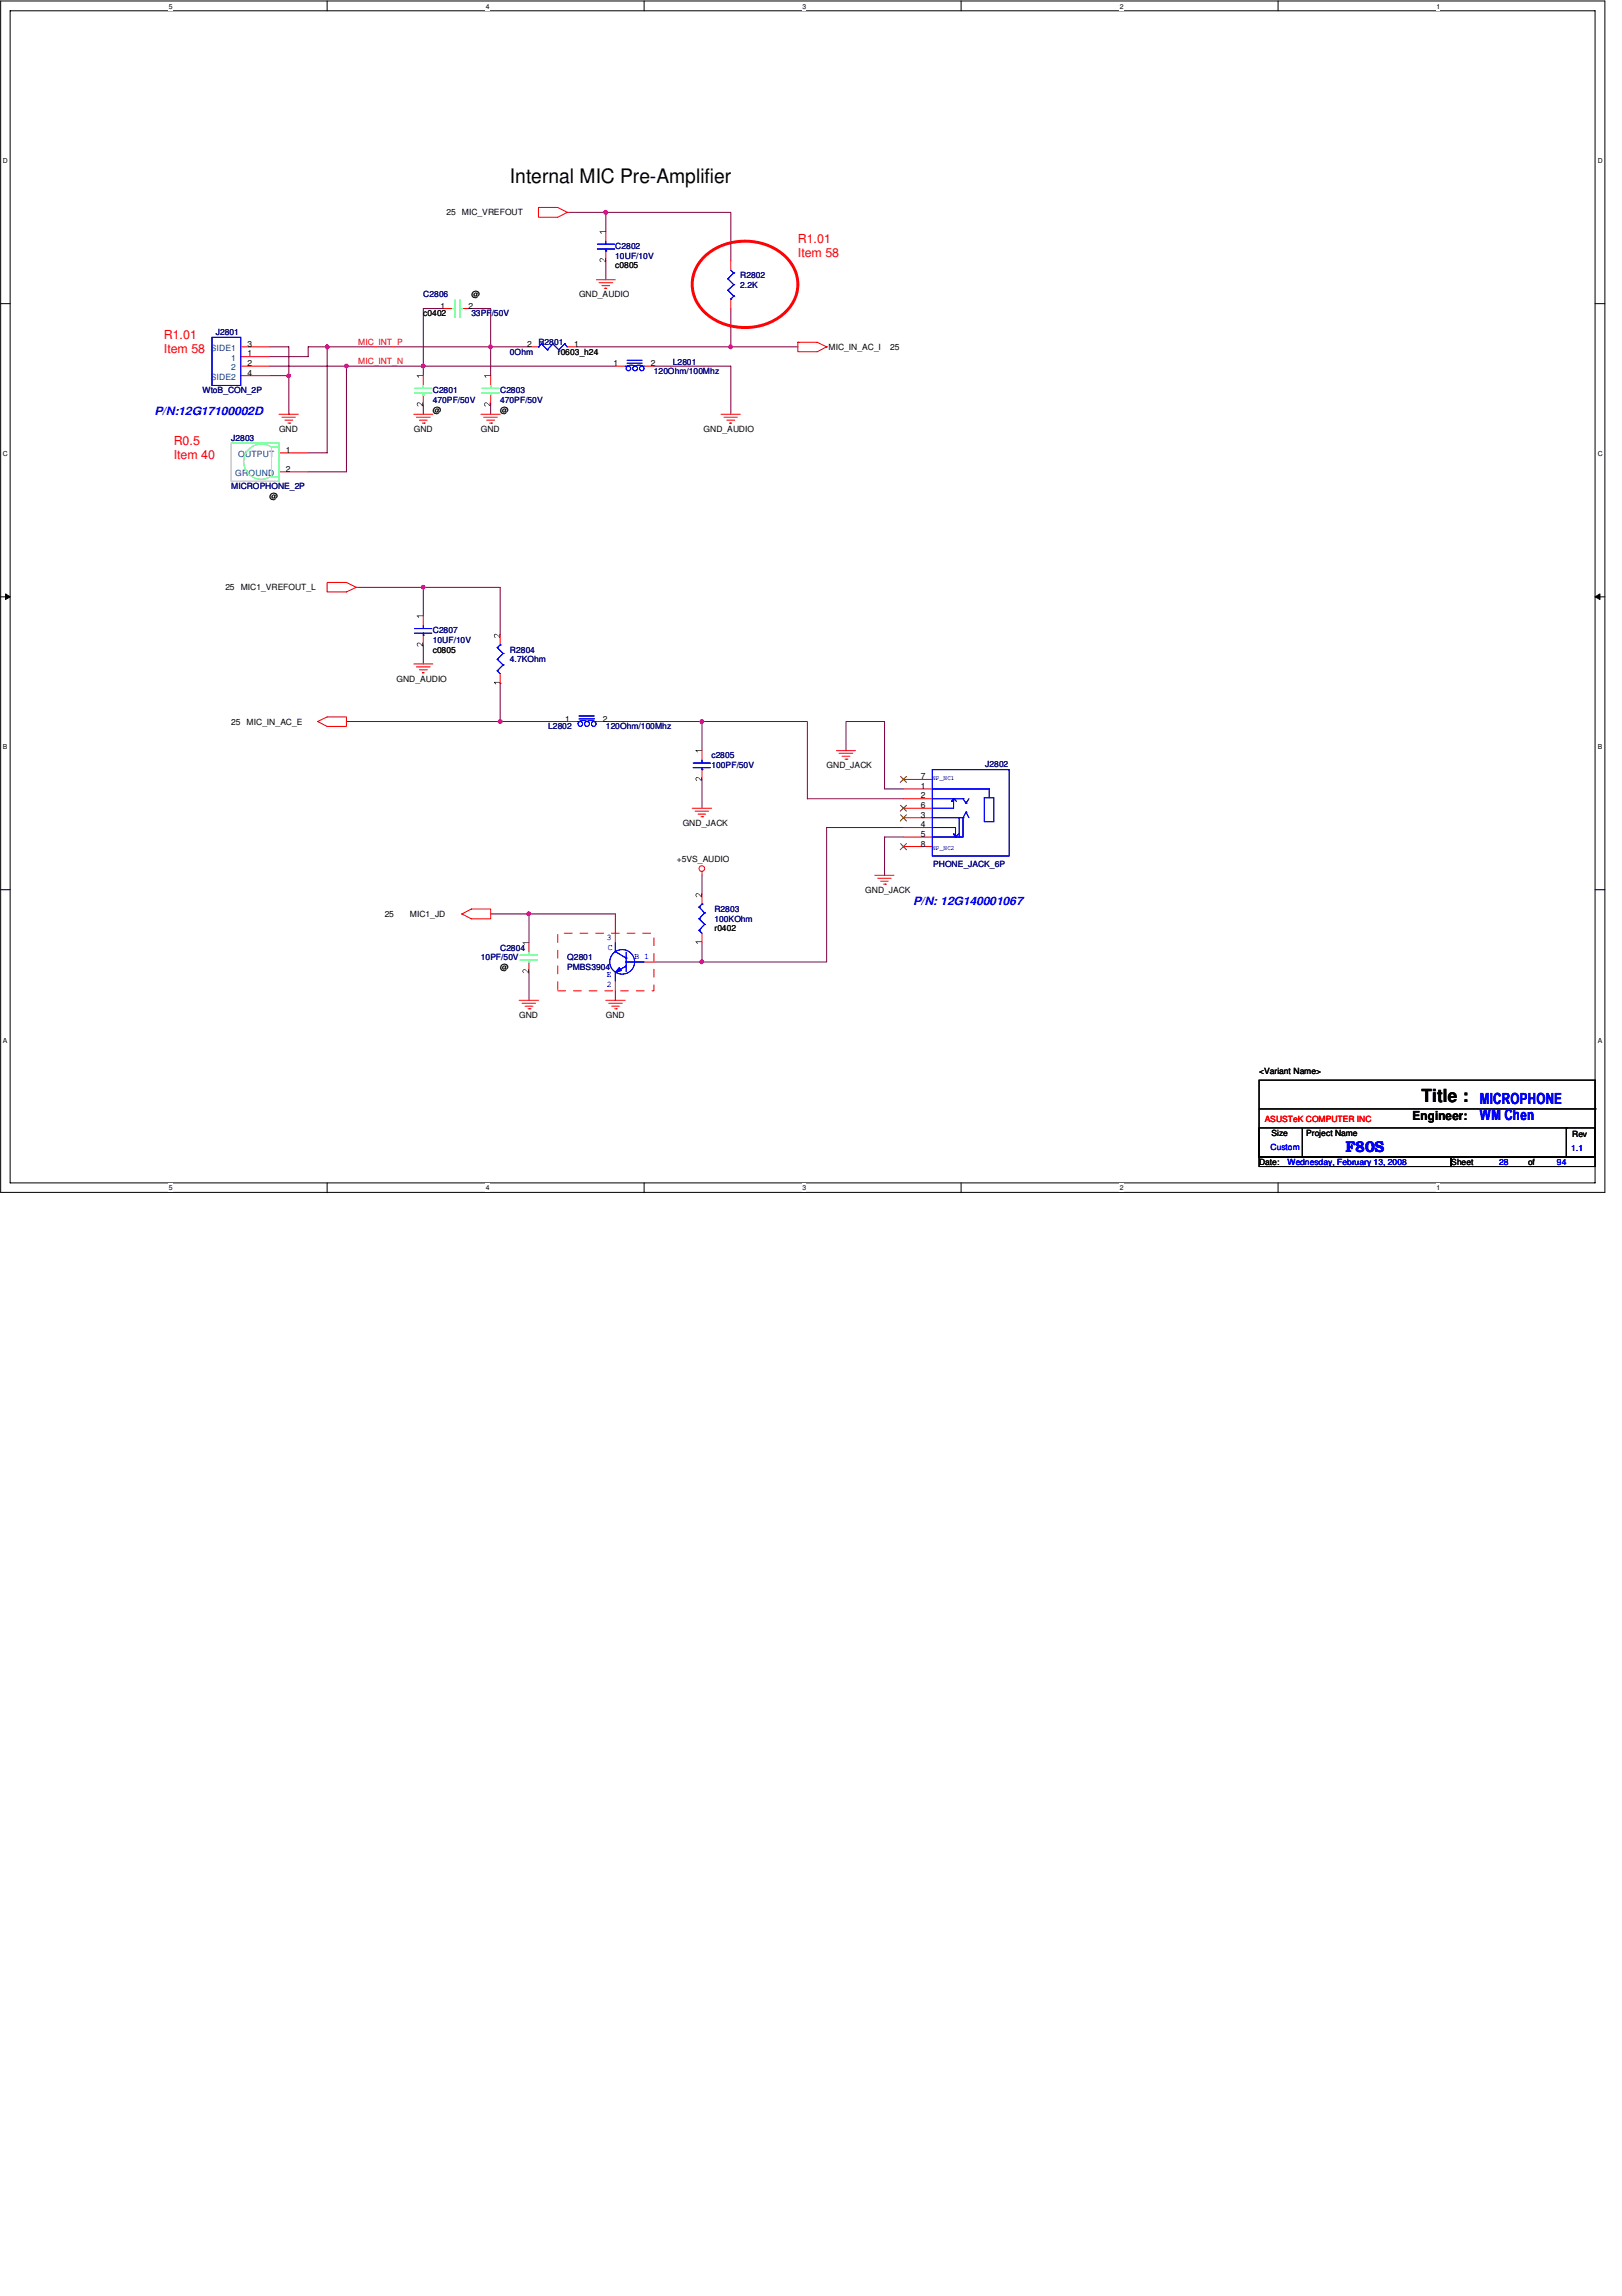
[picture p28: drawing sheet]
<svg xmlns="http://www.w3.org/2000/svg" width="210mm" height="297mm" viewBox="0 0 210 297" stroke-linecap="round" stroke-linejoin="round" font-family="sans-serif">
<defs><g id="words">
<text font-size="2.6" x="66" y="23.6">Internal MIC Pre-Amplifier</text>
<text font-size="2.3" x="183.9" y="142.5">Title :</text>
<g font-size="2" fill="#00f">
<text x="191.5" y="142.8">MICROPHONE</text>
<text x="174.1" y="149.1">F80S</text>
<text x="191.5" y="144.9">WM Chen</text>
</g>
<g font-size="1.6" fill="#f00">
<text x="103.3" y="31.4">R1.01</text>
<text x="103.3" y="33.2">Item 58</text>
<text x="21.2" y="43.8">R1.01</text>
<text x="21.2" y="45.6">Item 58</text>
<text x="22.5" y="57.5">R0.5</text>
<text x="22.5" y="59.4">Item 40</text>
</g>
<text font-size="1.6" x="182.8" y="144.9">Engineer:</text>
<g font-size="1.5" fill="#00f">
<text x="20" y="53.7">P/N:12G17100002D</text>
<text x="118.2" y="117.1">P/N: 12G140001067</text>
</g>
<g font-size="1.1">
<text x="57.8" y="27.9">25</text>
<text x="59.8" y="27.9">MIC_VREFOUT</text>
<text x="79.6" y="34.7">c0805</text>
<text x="54.8" y="40.9">c0402</text>
<text x="57" y="39.9">1</text>
<text x="60.6" y="39.9">2</text>
<text x="61" y="38.4">@</text>
<text x="74.9" y="38.4">GND_AUDIO</text>
<text x="32" y="46.1">1</text>
<text x="32" y="47.4">2</text>
<text x="32" y="44.9">3</text>
<text x="68.2" y="44.9">2</text>
<text x="72.2" y="45.9">r0603_h24</text>
<text x="74.3" y="44.9">1</text>
<text x="79.4" y="47.4">1</text>
<text x="84.2" y="47.4">2</text>
<text x="107.2" y="45.3">MIC_IN_AC_I</text>
<text x="115.2" y="45.3">25</text>
<text x="32" y="48.6">4</text>
<text x="56" y="53.4">@</text>
<text x="64.7" y="53.4">@</text>
<text x="36.1" y="55.8">GND</text>
<text x="37" y="58.5">1</text>
<text x="53.6" y="55.8">GND</text>
<text x="62.2" y="55.8">GND</text>
<text x="91.1" y="55.8">GND_AUDIO</text>
<text x="34.9" y="64.6">@</text>
<text x="37" y="61">2</text>
<text x="29.2" y="76.4">25</text>
<text x="31.2" y="76.4">MIC1_VREFOUT_L</text>
<text x="51.3" y="88.2">GND_AUDIO</text>
<text x="56" y="84.5">c0805</text>
<text x="29.9" y="93.8">25</text>
<text x="31.9" y="93.8">MIC_IN_AC_E</text>
<text x="73.2" y="93.3">1</text>
<text x="78" y="93.3">2</text>
<text x="107" y="99.4">GND_JACK</text>
<text x="119.2" y="100.8">7</text>
<text x="88.3" y="106.8">GND_JACK</text>
<text x="119.2" y="102.1">1</text>
<text x="119.2" y="107">4</text>
<text x="119.2" y="105.8">3</text>
<text x="119.2" y="104.5">6</text>
<text x="119.2" y="103.3">2</text>
<text x="87.6" y="111.5">+5VS_AUDIO</text>
<text x="119.2" y="108.3">5</text>
<text x="119.2" y="109.5">8</text>
<text x="49.8" y="118.6">25</text>
<text x="53" y="118.6">MIC1_JD</text>
<text x="112" y="115.5">GND_JACK</text>
<text x="64.7" y="125.5">@</text>
<text x="92.5" y="120.5">r0402</text>
<text x="67.2" y="131.7">GND</text>
<text x="78.4" y="131.7">GND</text>
<text x="162.9" y="138.9">&lt;Variant Name&gt;</text>
<text x="164.5" y="146.9">Size</text>
<text x="169" y="146.9">Project Name</text>
<text x="203.5" y="147.1">Rev</text>
<text x="162.9" y="150.7">Date:</text>
<text x="187.8" y="150.7">Sheet</text>
<text x="197.7" y="150.7">of</text>
</g>
<g font-size="1.1" fill="#000080">
<text x="79.6" y="32.2">C2802</text>
<text x="79.6" y="33.5">10UF/10V</text>
<text x="95.8" y="36">R2802</text>
<text x="54.8" y="38.4">C2806</text>
<text x="61" y="40.9">33PF/50V</text>
<text x="95.8" y="37.2">2.2K</text>
<text x="27.9" y="43.4">J2801</text>
<text x="66" y="45.9">0Ohm</text>
<text x="69.7" y="44.7">R2801</text>
<text x="87.1" y="47.2">L2801</text>
<text x="26.2" y="50.9">WtoB_CON_2P</text>
<text x="56" y="50.9">C2801</text>
<text x="56" y="52.1">470PF/50V</text>
<text x="64.7" y="50.9">C2803</text>
<text x="64.7" y="52.1">470PF/50V</text>
<text x="84.6" y="48.4">120Ohm/100Mhz</text>
<text x="29.9" y="57.1">J2803</text>
<text x="29.9" y="63.3">MICROPHONE_2P</text>
<text x="56" y="82">C2807</text>
<text x="56" y="83.2">10UF/10V</text>
<text x="66" y="84.5">R2804</text>
<text x="66" y="85.7">4.7KOhm</text>
<text x="71" y="94.4">L2802</text>
<text x="78.4" y="94.4">120Ohm/100Mhz</text>
<text x="92.1" y="98.1">c2805</text>
<text x="92.1" y="99.4">100PF/50V</text>
<text x="127.5" y="99.2">J2802</text>
<text x="120.8" y="112.1">PHONE_JACK_6P</text>
<text x="92.5" y="118">R2803</text>
<text x="92.5" y="119.3">100KOhm</text>
<text x="62.2" y="124.2">10PF/50V</text>
<text x="64.7" y="123">C2804</text>
<text x="73.4" y="124.2">Q2801</text>
<text x="73.4" y="125.5">PMBS3904</text>
</g>
<g font-size="1.1" fill="#004080">
<text x="27.3" y="45.4">SIDE1</text>
<text x="29.9" y="46.7">1</text>
<text x="29.9" y="47.9">2</text>
<text x="27.3" y="49.1">SIDE2</text>
<text x="30.8" y="59.1">OUTPUT</text>
<text x="30.4" y="61.6">GROUND</text>
</g>
<g font-size="1.1" fill="#f00">
<text x="46.4" y="44.6">MIC_INT_P</text>
<text x="46.4" y="47.1">MIC_INT_N</text>
<text x="163.7" y="145.2">ASUSTeK COMPUTER INC</text>
</g>
<g font-size="1.1" fill="#00f">
<text x="78.5" y="121.6">3</text>
<text x="78.7" y="122.9">C</text>
<text x="82.1" y="124.1">B 1</text>
<text x="78.5" y="126.4">E</text>
<text x="78.5" y="127.7">2</text>
<text x="164.4" y="148.7">Custom</text>
<text x="203.3" y="148.8">1.1</text>
<text x="166.6" y="150.7">Wednesday, February 13, 2008</text>
<text x="194" y="150.7">28</text>
<text x="201.5" y="150.7">94</text>
</g>
<g font-size=".9">
<text x="21.8" y="1.1">5</text>
<text x="62.9" y="1.1">4</text>
<text x="103.8" y="1.1">3</text>
<text x="144.9" y="1.1">2</text>
<text x="185.9" y="1.1">1</text>
<text x=".4" y="21.1">D</text>
<text x="206.8" y="21.1">D</text>
<text x=".4" y="59.1">C</text>
<text x="206.8" y="59.1">C</text>
<text x=".4" y="96.9">B</text>
<text x="206.8" y="96.9">B</text>
<text x=".4" y="134.9">A</text>
<text x="206.8" y="134.9">A</text>
<text x="21.8" y="154">5</text>
<text x="62.9" y="154">4</text>
<text x="103.8" y="154">3</text>
<text x="144.9" y="154">2</text>
<text x="185.9" y="154">1</text>
</g>
<g font-size=".8" fill="#00f">
<text x="120.6" y="100.9">NP_NC1</text>
<text x="120.6" y="110">NP_NC2</text>
</g>
</g></defs>
<path d="M.1 .1h207.6v154.2h-207.6zM1.3 1.4h205.1v151.6h-205.1z" fill="none" stroke="#000" stroke-width=".13"/>
<g fill="#fff">
<path d="M21.8 .3h.6v1h-.6z"/>
<path d="M21.8 153.2h.6v1h-.6z"/>
</g>
<path d="M42.3 .1v1.3M42.3 153v1.3" fill="none" stroke="#000" stroke-width=".13"/>
<g fill="#fff">
<path d="M62.8 .3h.6v1h-.6z"/>
<path d="M62.8 153.2h.6v1h-.6z"/>
</g>
<path d="M83.4 .1v1.3M83.4 153v1.3" fill="none" stroke="#000" stroke-width=".13"/>
<g fill="#fff">
<path d="M103.8 .3h.6v1h-.6z"/>
<path d="M103.8 153.2h.6v1h-.6z"/>
</g>
<path d="M124.4 .1v1.3M124.4 153v1.3" fill="none" stroke="#000" stroke-width=".13"/>
<g fill="#fff">
<path d="M144.9 .3h.5v1h-.5z"/>
<path d="M144.9 153.2h.5v1h-.5z"/>
</g>
<path d="M165.4 .1v1.3M165.4 153v1.3" fill="none" stroke="#000" stroke-width=".13"/>
<g fill="#fff">
<path d="M185.9 .3h.5v1h-.5z"/>
<path d="M185.9 153.2h.5v1h-.5z"/>
<path d="M.4 20.3h.7v1h-.7z"/>
<path d="M206.7 20.3h.7v1h-.7z"/>
<path d="M.4 58.2h.7v1.1h-.7z"/>
<path d="M206.7 58.2h.7v1.1h-.7z"/>
</g>
<path d="M.1 39.3h1.2M206.4 39.3h1.3" fill="none" stroke="#000" stroke-width=".13"/>
<g fill="#fff">
<path d="M.4 96.1h.6v1.1h-.6z"/>
<path d="M206.7 96.1h.6v1.1h-.6z"/>
</g>
<path d="M.1 77.2h1.2M.7 76.8l.6 .4-.6 .4zM206.4 77.2l.7-.4v.8zM206.4 77.2h1.3" fill="none" stroke="#000" stroke-width=".13"/>
<path d="M.7 76.8l.6 .4-.6 .4zM206.4 77.2l.7-.4v.8z" fill="#000"/>
<g fill="#fff">
<path d="M.4 134h.6v1.1h-.6z"/>
<path d="M206.7 134h.6v1.1h-.6z"/>
</g>
<path d="M.1 115.1h1.2M206.4 115.1h1.3" fill="none" stroke="#000" stroke-width=".13"/>
<path d="M94.6 44.9h.1M94.6 44.9h8.7" fill="none" stroke="#800040" stroke-width=".13"/>
<circle cx="94.5" cy="44.9" r=".25" fill="#f0f"/>
<circle cx="94.5" cy="44.9" r=".25" fill="none" stroke="#f0f" stroke-width=".13"/>
<path d="M63.5 44.9h.1M63.5 44.9h5" fill="none" stroke="#800040" stroke-width=".13"/>
<circle cx="63.5" cy="44.9" r=".25" fill="#f0f"/>
<circle cx="63.5" cy="44.9" r=".25" fill="none" stroke="#f0f" stroke-width=".13"/>
<path d="M54.8 39.9h2.5M61 39.9h2.5v5M78.4 27.5h16.2v6.2M78.4 27.5h.1M78.4 27.5v2.5M78.4 33.7v2.5M54.8 47.4v1.2M84.6 47.4h10v6.2" fill="none" stroke="#800040" stroke-width=".13"/>
<circle cx="78.4" cy="27.5" r=".24" fill="#f0f"/>
<circle cx="78.4" cy="27.5" r=".24" fill="none" stroke="#f0f" stroke-width=".13"/>
<path d="M94.6 39.9v5h-19.9M42.3 44.9h21.2v3.7M42.3 44.9h.1M54.8 52.4v1.2M63.5 52.4v1.2" fill="none" stroke="#800040" stroke-width=".13"/>
<circle cx="42.3" cy="44.9" r=".25" fill="#f0f"/>
<circle cx="42.3" cy="44.9" r=".25" fill="none" stroke="#f0f" stroke-width=".13"/>
<path d="M73.4 27.5h5M54.8 47.4h.1M54.8 47.4h24.8" fill="none" stroke="#800040" stroke-width=".13"/>
<path d="M54.6 47.2l.2-.1 .1 .1v.3h-.3z" fill-rule="evenodd" fill="#f0f"/>
<path d="M54.6 47.2l.2-.1 .1 .1v.3h-.3z" fill="none" stroke="#f0f" stroke-width=".13"/>
<path d="M109.5 97.1v-3.8h5v8.8M116.9 107.1h-9.9v17.4h-16.2M90.8 124.5h.1" fill="none" stroke="#800040" stroke-width=".13"/>
<path d="M90.7 124.3h.3l.1 .1-.1 .2-.2 .1-.1-.1z" fill-rule="evenodd" fill="#f0f"/>
<path d="M90.7 124.3h.3l.1 .1-.1 .2-.2 .1-.1-.1z" fill="none" stroke="#f0f" stroke-width=".13"/>
<path d="M90.8 93.3h13.7v10h12.4M90.8 93.3h.1M79.6 118.2v2.5M116.9 108.3h-2.4v4.9" fill="none" stroke="#800040" stroke-width=".13"/>
<circle cx="90.8" cy="93.3" r=".25" fill="#f0f"/>
<circle cx="90.8" cy="93.3" r=".25" fill="none" stroke="#f0f" stroke-width=".13"/>
<path d="M68.5 118.2h.1M68.5 118.2h11.1M90.8 113.2v2.5M68.5 125.7v3.7M84.6 124.5h6.2" fill="none" stroke="#800040" stroke-width=".13"/>
<path d="M68.3 118h.3l.1 .2-.1 .2h-.2h-.1z" fill-rule="evenodd" fill="#f0f"/>
<path d="M68.3 118h.3l.1 .2-.1 .2h-.2h-.1z" fill="none" stroke="#f0f" stroke-width=".13"/>
<path d="M54.8 76h.1M54.8 76v3.7M54.8 76h9.9M68.5 118.2v3.8M90.8 100.8v3.8" fill="none" stroke="#800040" stroke-width=".13"/>
<path d="M54.6 75.8h.3v.3l-.3 .1-.1-.3z" fill-rule="evenodd" fill="#f0f"/>
<path d="M54.6 75.8h.3v.3l-.3 .1-.1-.3z" fill="none" stroke="#f0f" stroke-width=".13"/>
<path d="M54.8 83.4v2.5M64.7 88.4h.1M64.7 88.4v4.9h8.7M78.4 93.3h12.4v3.8M63.5 118.2h5" fill="none" stroke="#800040" stroke-width=".13"/>
<circle cx="64.7" cy="93.3" r=".25" fill="#f0f"/>
<circle cx="64.7" cy="93.3" r=".25" fill="none" stroke="#f0f" stroke-width=".13"/>
<path d="M44.8 47.4h.1M44.8 47.4h10M46.1 76h8.7M64.7 76v6.2M44.8 93.3h19.9M114.5 102.1h2.4M79.6 128.2v1.2M90.8 122v2.5" fill="none" stroke="#800040" stroke-width=".13"/>
<circle cx="44.8" cy="47.4" r=".25" fill="#f0f"/>
<circle cx="44.8" cy="47.4" r=".25" fill="none" stroke="#f0f" stroke-width=".13"/>
<path d="M54.8 39.9v7.5M34.9 46.1h5v-1.2h2.4v13.7h-2.4M34.9 47.4h9.9v13.6h-4.9M34.9 44.9h2.5v3.7M37.4 48.6h.1" fill="none" stroke="#800040" stroke-width=".13"/>
<path d="M37.2 48.4h.3l.1 .2-.1 .2-.2 .1-.1-.1z" fill-rule="evenodd" fill="#f0f"/>
<path d="M37.2 48.4h.3l.1 .2-.1 .2-.2 .1-.1-.1z" fill="none" stroke="#f0f" stroke-width=".13"/>
<path d="M34.9 48.6h2.5v5M37.4 53.6h.1" fill="none" stroke="#800040" stroke-width=".13"/>
<g fill="none" stroke="#f00" stroke-width=".13">
<path d="M57.3 39.9h1.2M59.8 39.9h1.2M69.7 26.8h2.5l1.2 .7-1.2 .6h-2.5zM73.4 27.5h.1M77.2 36.2h2.4M77.5 36.6h1.8M77.9 37h1M78.3 37.3h.1M78.3 37.3h.2M78.4 30v1.2M78.4 32.5v1.2M94.6 33.7v1.3"/>
<path d="M94.6 38.7v1.2M31.2 44.9h3.7M31.2 48.6h3.7M31.2 46.1h3.7M31.2 47.4h3.7M36.1 53.6h2.5M36.1 58.6h3.8M36.5 54h1.7M36.9 54.4h1M37.3 54.7h.2M37.5 54.7h.1M53.6 53.6h2.4"/>
<path d="M53.9 54h1.8M54.3 54.4h1M54.7 54.7h.2M54.9 54.7h.1M62.2 53.6h2.5M62.6 54h1.7M63 54.4h1M63.4 54.7h.2M63.5 48.6v1.3M63.5 51.1v1.3M63.6 54.7h.1M68.5 44.9h1.2"/>
<path d="M73.4 44.9h1.3M79.6 47.4h1.3M83.4 47.4h1.2M93.3 53.6h2.5M93.7 54h1.7M94.1 54.4h1M94.4 54.7h.1M94.4 54.7h.3M103.3 44.3v1.2h2.4l1.3-.6M103.3 44.3h.1M103.3 44.3h2.4l1.3 .6M107 44.9h.1"/>
<path d="M36.1 61h3.8M42.3 75.4h2.5l1.3 .6-1.3 .6h-2.5zM46.1 76h.1M41.1 93.3l1.2-.5h2.5v1.2h-2.5zM41.1 93.3h.1M53.6 85.9h2.4M53.9 86.3h1.8M54.3 86.7h1M54.7 87h.1M54.7 87h.2M64.7 82.2v1.2M64.7 87.2v1.2"/>
<path d="M73.4 93.3h1.3M77.2 93.3h1.2M90.8 97.1v1.2M90.8 99.6v1.2M108.2 97.1h2.5M108.6 97.5h1.8M109 97.8h1M109.3 98.2h.3M109.6 98.2h.1M59.8 118.2l1.2-.6h2.5v1.3h-2.5zM59.8 118.2h.1M89.6 104.6h2.5"/>
<path d="M90 104.9h1.7M90.3 105.3h1M90.7 105.7h.2M90.8 112.7v.5M90.9 105.7h.1M113.2 113.2h2.5M113.6 113.6h1.7M114 114h.9M114.3 114.4h.3M114.6 114.4h.1M116.9 104.6h3.7M116.9 102.1h3.7"/>
<path d="M116.9 107.1h3.7M116.9 105.8h3.7M116.9 103.3h3.7M116.9 108.3h3.7M116.9 100.8h3.7M116.9 109.5h3.7M67.2 129.4h2.5M67.6 129.8h1.7M67.9 130.2h1.1M68.3 130.5h.3M68.5 122v1.2M68.5 124.5v1.2"/>
<path d="M68.6 130.5h.1M78.4 129.4h2.5M78.8 129.8h1.7M79.2 130.2h.9M79.5 130.5h.3M79.6 120.7v1.3M79.6 126.9v1.3M79.8 130.5h.1M83.4 124.5h1.2"/>
<circle cx="90.8" cy="112.4" r=".37"/>
</g>
<path d="M162.9 139.7h43.5v10h-43.5zM162.9 145.9h5.6v3.8h-5.6zM162.9 149.7h24.9v1.2h-24.9zM162.9 143.5h43.5M168.6 145.9h34.1M187.8 149.7h18.6v1.2h-18.6zM202.7 145.9h3.7v3.8h-3.7zM202.7 145.9h.1M206.4 143.5h.1" fill="none" stroke="#000" stroke-width=".13"/>
<path d="M72.2 120.7h12.4v7.5h-12.4z" fill="none" stroke="#f00" stroke-width=".13" stroke-dasharray="1 1 1 1 1 1 1 1"/>
<path d="M90.9 33.5a7.8 7.8 0 0 1 11 0 4.8 4.8 0 0 1-.7 7.2 7.9 7.9 0 0 1-10.3-.6 4.8 4.8 0 0 1 0-6.6z" fill="none" stroke="#f00" stroke-width=".38"/>
<path d="M77.6 29.9h.8v.1h-.6l.1 .2h-.1zM77.6 33.5a.5 .5 0 0 1 .7 .3v-.4h.1v.5l-.2-.1a.34 .34 0 0 0-.5-.2v.2l.1 .1-.2-.1zM62.7 48.6h.8h-.7l.1 .3zM62.7 52.1a.59 .59 0 0 1 .7 .4v-.4h.1v.5l-.2-.1a.39 .39 0 0 0-.6-.3l.2 .4-.2-.1zM63.9 88.2h.8v.1h-.6l.1 .2h-.1zM64 82.1a.5 .5 0 0 1 .6 .3v-.4h.1v.5l-.1-.1a.34 .34 0 0 0-.6-.2v.2l.1 .1-.2-.1zM90 97h.8v.1h-.6l.1 .2h-.1zM90.1 100.6a.59 .59 0 0 1 .6 .3v-.4h.1v.5h-.1a.44 .44 0 0 0-.6-.3v.1l.1 .2-.2-.2zM67.6 121.9h.8v.1h-.6l.1 .2h-.1zM67.7 125.5a.5 .5 0 0 1 .6 .3v-.4h.1v.5l-.1-.1a.36 .36 0 0 0-.6-.2l.1 .3-.2-.2z" fill="#000"/>
<g fill="none" stroke="#00f" stroke-width=".13">
<path d="M77.3 31.6h2.2M77.3 32.2h2.2M78.4 32.5h.1M78.4 31.2v.4M78.4 32.2v.3M94.2 36.1h.1M94.2 37.5h.1M94.2 36.1l.8 .7M94.2 37.5l.8 .8M94.6 38.7h.1M94.6 35l.4 .3M95 35.3h.1"/>
<path d="M95 36.8h.1M95 38.3h.1M95 35.3l-.8 .8M95 36.8l-.8 .7M95 38.3l-.4 .4M27.4 43.6h3.8v6.3h-3.8zM69.7 44.9h.1M70.1 44.5h.1M70.1 44.5l-.4 .4M70.1 44.5l.7 .8M70.8 45.3h.1M71.5 44.5h.1"/>
<path d="M71.5 44.5l-.7 .8M71.5 44.5l.8 .8M72.3 45.3h.1M73.1 44.5h.1M73.1 44.5l-.8 .8M73.1 44.5l.3 .4M80.9 47.4h.4M81.2 47h1.9M81.2 46.6h1.9M81.2 47.3l.5-.1 .4 .1M82.3 47.3l.4-.1 .4 .1M83 47.4h.4"/>
<path d="M64.3 83.8h.1M64.3 86.8h.1M64.3 85.3h.1M64.3 83.8l.8 .7M64.3 86.8l.4 .4M64.3 85.3l.8 .7M64.7 83.4h.1M64.7 83.4l-.4 .4M65.1 84.5h.1M65.1 86h.1M65.1 84.5l-.8 .8M65.1 86l-.8 .8"/>
<path d="M74.7 93.3h.4M74.9 93h2M74.9 92.6h2M75 93.3l.5-.1 .4 .1M76 93.3l.5-.1 .4 .1M76.8 93.3h.4M89.7 98.7h2.2M89.7 99.3h2.2M90.8 99.6h.1M90.8 98.3v.4M90.8 99.3v.3M120.6 99.6h10v11.1h-10z"/>
<path d="M120.6 105.8h4M120.6 102.1h7.4v1.1M120.6 107.1h3.1v1.2M120.6 103.3h4M123.1 103.7h.1M123.4 103.3h.1M123.4 107.9h.1M123.4 103.3l.4 .4M123.4 103.3v1.3h-2.8M123.4 107.9l.3 .4M123.4 103.3l-.3 .4M123.7 108.3h.1"/>
<path d="M124 107.9l-.3 .4M124.1 108.3h.1M124.1 105.8v2.5M124.6 105.8h.1M124.6 103.3h.1M124.6 105.8v2.5h-4M124.6 103.3l.4 .6M125 105.1h.1M125 103.9h.1M125 105.1l.4 .7M125 105.1l-.4 .7M125.4 103.3l-.4 .6"/>
<path d="M127.4 103.2h1.2v3.1h-1.2zM79.6 122v1.1l1.4 .9M81 124h.1M81 124.5h2.4M81 123.2v2.5M81 125l-1.4 .8v1.1"/>
<circle cx="81.3" cy="47.7" r=".3"/>
<circle cx="82.2" cy="47.7" r=".31"/>
<circle cx="83.1" cy="47.7" r=".3"/>
<circle cx="75.1" cy="93.7" r=".31"/>
<circle cx="76" cy="93.7" r=".32"/>
<circle cx="76.8" cy="93.7" r=".31"/>
<circle cx="80.5" cy="124.4" r="1.6"/>
</g>
<g fill="none" stroke="#00ff80" stroke-width=".13">
<path d="M58.5 39.9h.4M58.9 38.8v2.3M59.5 38.8v2.3M59.5 39.9h.3M59.8 39.9h.1M62.4 50.2h2.2M62.4 50.8h2.2M63.5 51.1h.1M63.5 49.9v.3M63.5 50.8v.3M67.3 123.6h2.3M67.3 124.2h2.3"/>
<path d="M68.5 124.5h.1M68.5 123.2v.4M68.5 124.2v.3"/>
</g>
<path d="M116.5 105.4l.8 .8M116.5 104.2l.8 .7M116.5 100.5l.8 .7M116.5 109.1l.8 .8M117.3 105.4l-.8 .8M117.3 104.2l-.8 .7M117.3 100.5l-.8 .7M117.3 109.1l-.8 .8" fill="none" stroke="#804000" stroke-width=".13"/>
<path d="M29.9 57.3h6.2v5h-6.2zM35.1 57.9a2.27 2.27 0 0 0-3.6 1.8 2.27 2.27 0 0 0 3.6 1.9M35.1 57.8h1v3.9h-1z" fill="none" stroke="#80ff80" stroke-width=".13"/>
<path d="M80.1 125.2l.3 .4-.8 .2z" fill="#00f"/>
<g fill="none" stroke="#00f" stroke-width=".13">
<path d="M79.6 122v1.1l1.4 .9M80.1 125.2l.3 .4-.8 .2zM81 124h.1M81 124.5h2.4M81 123.2v2.5M81 125l-1.4 .8v1.1"/>
<circle cx="80.5" cy="124.4" r="1.6"/>
</g>
<path d="M80.1 125.2l.3 .4-.8 .2z" fill="#00f"/>
<g fill="none" stroke="#00f" stroke-width=".13">
<path d="M53.6 81.3h2.3M53.6 81.9h2.3M54.8 82.2h.1M54.8 80.9v.4M54.8 81.9v.3M90.5 117.3h.1M90.5 118.9h.1M90.5 117.3l.7 .8M90.5 118.9l.7 .7M90.8 117h.1M90.8 117l-.3 .3M91.2 118.1h.1"/>
<path d="M91.2 119.6h.1M91.2 118.1l-.7 .8M91.2 119.6l-.7 .8M80.1 125.2l.3 .4-.8 .2zM90.5 120.4h.1M90.5 120.4l.3 .3"/>
</g>
<path d="M54.8 48.6v1.3M54.8 51.1v1.3M54.8 79.7v1.2M54.8 82.2v1.2M90.8 115.7v1.3M90.8 120.7v1.3" fill="none" stroke="#f00" stroke-width=".13"/>
<path d="M53.9 48.6h.8h-.6l.1 .3h-.1zM54 52.1a.59 .59 0 0 1 .7 .4v-.4v.5l-.1-.1a.38 .38 0 0 0-.6-.3l.1 .4-.2-.3zM53.9 79.6h.8v.1h-.6l.1 .2h-.1zM54 83.2a.59 .59 0 0 1 .7 .3v-.4v.6l-.1-.1a.44 .44 0 0 0-.5-.3l-.1 .1 .1 .3-.2-.3zM90.1 115.6a.59 .59 0 0 1 .6 .4v-.4h.1v.5l-.1-.1a.44 .44 0 0 0-.6-.3v.1l.1 .3-.2-.3zM90 121.8h.8v.1h-.6l.1 .1-.1 .1z" fill="#000"/>
<path d="M53.6 50.2h2.3M53.6 50.8h2.3M54.8 51.1h.1M54.8 49.9v.3M54.8 50.8v.3" fill="none" stroke="#00ff80" stroke-width=".13"/>
<circle cx="94.5" cy="44.9" r=".25" fill="#f0f"/>
<circle cx="94.5" cy="44.9" r=".25" fill="none" stroke="#f0f" stroke-width=".13"/>
<circle cx="63.5" cy="44.9" r=".25" fill="#f0f"/>
<circle cx="63.5" cy="44.9" r=".25" fill="none" stroke="#f0f" stroke-width=".13"/>
<circle cx="78.4" cy="27.5" r=".24" fill="#f0f"/>
<circle cx="78.4" cy="27.5" r=".24" fill="none" stroke="#f0f" stroke-width=".13"/>
<circle cx="42.3" cy="44.9" r=".25" fill="#f0f"/>
<circle cx="42.3" cy="44.9" r=".25" fill="none" stroke="#f0f" stroke-width=".13"/>
<path d="M54.6 47.2l.2-.1 .1 .1v.3h-.3z" fill-rule="evenodd" fill="#f0f"/>
<path d="M54.6 47.2l.2-.1 .1 .1v.3h-.3z" fill="none" stroke="#f0f" stroke-width=".13"/>
<path d="M90.7 124.3h.3l.1 .1-.1 .2-.2 .1-.1-.1z" fill-rule="evenodd" fill="#f0f"/>
<path d="M90.7 124.3h.3l.1 .1-.1 .2-.2 .1-.1-.1z" fill="none" stroke="#f0f" stroke-width=".13"/>
<circle cx="90.8" cy="93.3" r=".25" fill="#f0f"/>
<circle cx="90.8" cy="93.3" r=".25" fill="none" stroke="#f0f" stroke-width=".13"/>
<path d="M68.3 118h.3l.1 .2-.1 .2h-.2h-.1z" fill-rule="evenodd" fill="#f0f"/>
<path d="M68.3 118h.3l.1 .2-.1 .2h-.2h-.1z" fill="none" stroke="#f0f" stroke-width=".13"/>
<path d="M54.6 75.8h.3v.3l-.3 .1-.1-.3z" fill-rule="evenodd" fill="#f0f"/>
<path d="M54.6 75.8h.3v.3l-.3 .1-.1-.3z" fill="none" stroke="#f0f" stroke-width=".13"/>
<circle cx="64.7" cy="93.3" r=".25" fill="#f0f"/>
<circle cx="64.7" cy="93.3" r=".25" fill="none" stroke="#f0f" stroke-width=".13"/>
<circle cx="44.8" cy="47.4" r=".25" fill="#f0f"/>
<circle cx="44.8" cy="47.4" r=".25" fill="none" stroke="#f0f" stroke-width=".13"/>
<path d="M37.2 48.4h.3l.1 .2-.1 .2-.2 .1-.1-.1z" fill-rule="evenodd" fill="#f0f"/>
<path d="M37.2 48.4h.3l.1 .2-.1 .2-.2 .1-.1-.1z" fill="none" stroke="#f0f" stroke-width=".13"/>
<use href="#words"/>
</svg>
